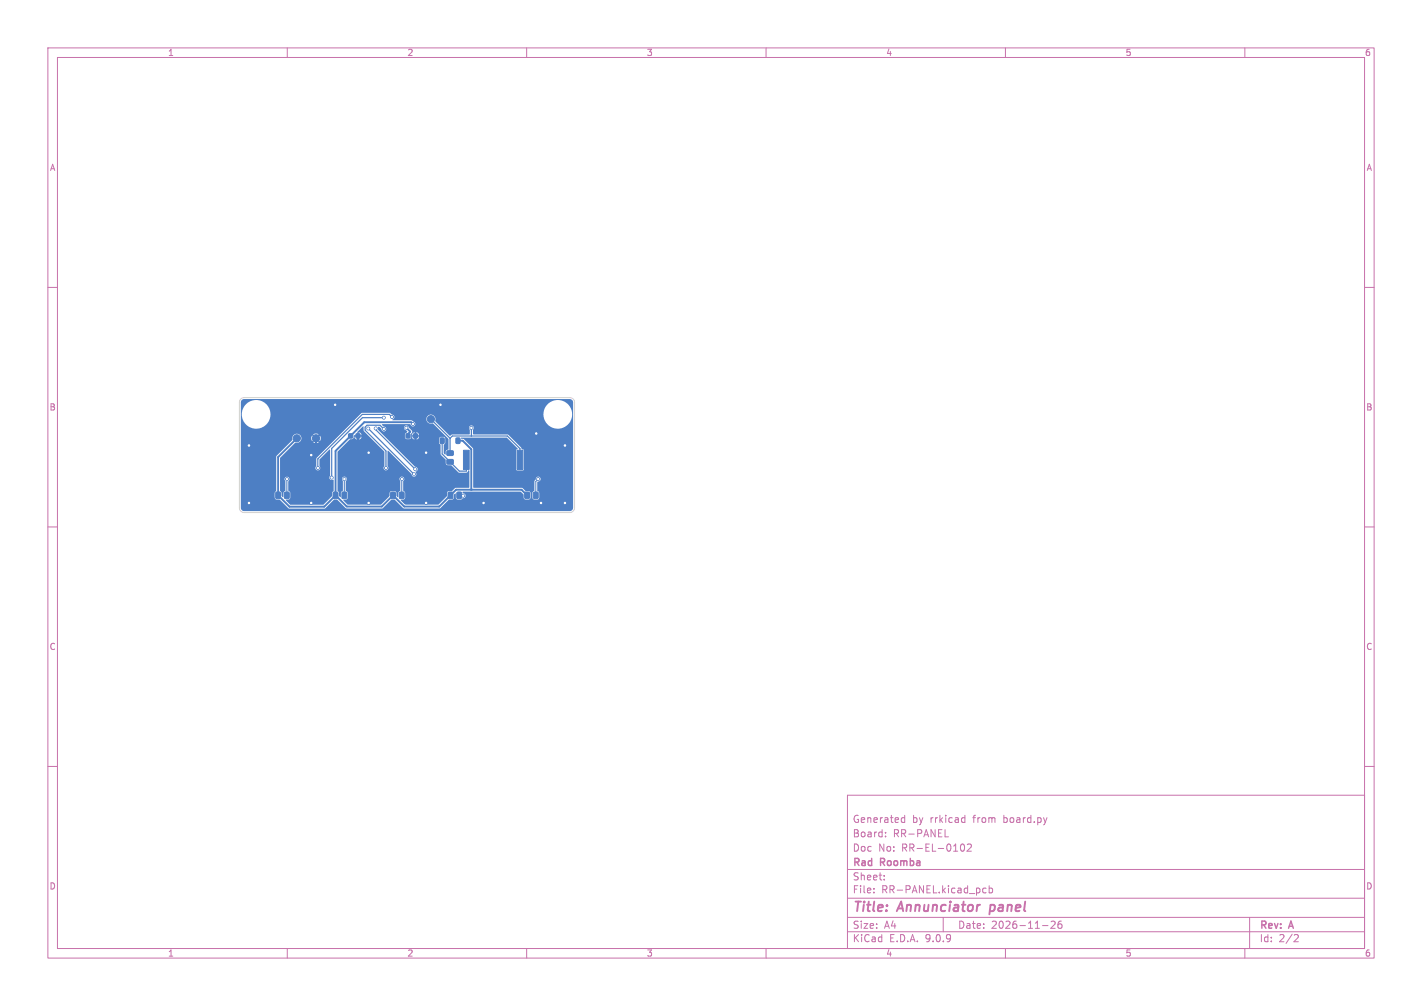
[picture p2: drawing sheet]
<svg xmlns="http://www.w3.org/2000/svg" width="297mm" height="210mm" viewBox="0 0 297 210" stroke-linecap="round" stroke-linejoin="round" font-family="sans-serif">
<defs><g id="words">
<g font-size="2.8" fill="#c872ab">
<text x="178" y="190.9">Title:</text>
<text x="187.7" y="190.9">Annunciator</text>
<text x="207.6" y="190.9">panel</text>
</g>
<g font-size="2.1" fill="#c872ab">
<text x="178" y="172">Generated</text>
<text x="190.5" y="172">by</text>
<text x="194.3" y="172">rrkicad</text>
<text x="203.4" y="172">from</text>
<text x="209.8" y="172">board.py</text>
<text x="178" y="178">Doc</text>
<text x="178" y="175">Board:</text>
<text x="183.4" y="178">No:</text>
<text x="186.5" y="175">RR-PANEL</text>
<text x="188.4" y="178">RR-EL-0102</text>
<text x="178" y="184">Sheet:</text>
<text x="178" y="181.2">Rad</text>
<text x="184" y="181.2">Roomba</text>
<text x="178" y="186.7">File:</text>
<text x="184.1" y="186.7">RR-PANEL.kicad_pcb</text>
<text x="178" y="196.9">KiCad</text>
<text x="178" y="194.1">Size:</text>
<text x="184.7" y="194.1">A4</text>
<text x="185.7" y="196.9">E.D.A.</text>
<text x="193.3" y="196.9">9.0.9</text>
<text x="200" y="194.1">Date:</text>
<text x="207" y="194.1">2026-11-26</text>
<text x="263" y="194.3">Rev:</text>
<text x="263" y="196.9">Id:</text>
<text x="267.1" y="196.9">2/2</text>
<text x="269.4" y="194.3">A</text>
</g>
<g font-size="1.8" fill="#c872ab">
<text x="35" y="11.9">1</text>
<text x="85" y="11.9">2</text>
<text x="135" y="11.9">3</text>
<text x="185" y="11.9">4</text>
<text x="235" y="11.9">5</text>
<text x="285" y="11.9">6</text>
<text x="10.3" y="35.9">A</text>
<text x="285.4" y="35.9">A</text>
<text x="10.3" y="85.9">B</text>
<text x="285.3" y="85.9">B</text>
<text x="10.3" y="135.9">C</text>
<text x="285.3" y="135.9">C</text>
<text x="10.3" y="185.9">D</text>
<text x="285.3" y="185.9">D</text>
<text x="35" y="199.9">1</text>
<text x="85" y="199.9">2</text>
<text x="135" y="199.9">3</text>
<text x="185" y="199.9">4</text>
<text x="235" y="199.9">5</text>
<text x="285" y="199.9">6</text>
</g>
</g></defs>
<g fill="none" stroke="#c872ab" stroke-width=".21">
<path d="M10 10h277v190h-277zM12 12h273v186h-273zM60 10v2M110 10v2M160 10v2M210 10v2M260 10v2M10 60h2M285 60h2M10 110h2M285 110h2M10 160h2"/>
<path d="M177 166h108v32h-108zM185 174.6v.1M185 173.8v.1M188.4 171.6h.6M188.4 170.8h.6M189 170.2v1.5M197.4 174.7h.7M200.6 176.8l.1-.5 .3-.1a.8 .8 0 0 1 .5 .7 .8 .8 0 0 1-.5 .8l-.3-.1-.1-.5M201.1 170.7l.4 .1M201.5 171.6l-.4 .1M201.5 170.2v1.5M202 176.3l.6-.1 .3 .4-.9 1.1h.9"/>
<path d="M218.7 170.7l-.4 1M285 160h2M60 198v2M110 198v2M160 198v2M177 194.5h108M177 191.5h108M177 187.5h108M177 181.5h108M182.5 186.3v.1M182.5 185.5v.1M184.7 183.6v.1"/>
<path d="M184.7 182.8v.1M197 191.5v3M205.2 186.1l.3 .3 .5-.1M206 185.5l-.5-.1-.3 .3M206.6 185.5l.4-.1 .3 .3-.1 .6h-.6M206.6 184.9v1.5M210 198v2M217.7 193.2h1.2M219.5 192.4l.6-.1 .3 .4-.9 1.1h.9M221.7 192.3l-.5 .1a1.01 1.01 0 0 0 0 1.4l.5-.1 .1-.5-.3-.3h-.4l-.1 .3M260 198v2M261 191.5v6.5"/>
<path d="M270.5 195.1l.5 .1 .2 .3-1 1.1h1"/>
</g>
<path d="M206.9 188.9l-.3 2" fill="none" stroke="#c872ab" stroke-width=".4"/>
<g fill="#4d7fc4" stroke="#4d7fc4" stroke-width=".21">
<path d="M93.4 96l1.1-.1 .2 .3v.6l-.3 .1h-.9l-.2-.2z"/>
<path d="M93.4 94.1h1.1l.2 .2v.6l-.3 .2h-.9l-.2-.2z"/>
<path d="M109.6 102.8l.8-.1 .2 .2v1l-.2 .2h-.6l-.2-.2z"/>
<path d="M111.5 102.8l.7-.1 .2 .2v1l-.1 .2h-.7l-.2-.2z"/>
<path d="M57.6 102.8l.8-.1 .2 .2v1l-.2 .2h-.6l-.2-.2z"/>
<path d="M59.5 102.8l.7-.1 .2 .2v1l-.1 .2h-.7l-.2-.2z"/>
<path d="M72.8 90.6h.8v.8h-.8z"/>
<path d="M74.4 90.6h.8v.8h-.8z"/>
<path d="M96.8 94h1.2v4h-1.2z"/>
<path d="M108 94h1.2v4h-1.2z"/>
<path d="M69.6 102.8l.7-.1 .3 .2v1l-.2 .2h-.6l-.2-.2z"/>
<path d="M71.5 102.8l.7-.1 .2 .2v1l-.1 .2h-.6l-.3-.2z"/>
<path d="M84.8 90.6h.8v.8h-.8z"/>
<path d="M86.4 90.6h.8v.8h-.8z"/>
<path d="M92 91.5h.7v1h-.7z"/>
<path d="M95.3 91.5h.7v1h-.7z"/>
<path d="M93.6 102.8l.7-.1 .3 .2v1l-.2 .2h-.6l-.2-.2z"/>
<path d="M95.5 102.8l.7-.1 .2 .2v1l-.1 .2h-.7l-.2-.2z"/>
<path d="M81.6 102.8l.7-.1 .3 .2v1l-.2 .2h-.6l-.2-.2z"/>
<path d="M83.5 102.8l.7-.1 .2 .2v1l-.1 .2h-.7l-.2-.2z"/>
<circle cx="66" cy="91.5" r=".75"/>
<circle cx="62" cy="91.5" r=".75"/>
<circle cx="90" cy="87.5" r=".75"/>
<circle cx="81.9" cy="87.1" r=".3"/>
<circle cx="66.4" cy="97.7" r=".3"/>
<circle cx="59.9" cy="100" r=".3"/>
<circle cx="86.2" cy="88.5" r=".3"/>
<circle cx="80.2" cy="87.2" r=".3"/>
<circle cx="69.3" cy="99.7" r=".3"/>
<circle cx="71.9" cy="100" r=".3"/>
<circle cx="80.2" cy="89.6" r=".3"/>
<circle cx="80.6" cy="97.7" r=".3"/>
<circle cx="83.9" cy="100" r=".3"/>
<circle cx="76.9" cy="89.4" r=".3"/>
<circle cx="86.5" cy="99" r=".3"/>
<circle cx="96.7" cy="103.5" r=".3"/>
<circle cx="78.5" cy="89.4" r=".3"/>
<circle cx="86.7" cy="97.9" r=".3"/>
<circle cx="112.4" cy="100" r=".3"/>
<circle cx="84.9" cy="89.3" r=".3"/>
<circle cx="65" cy="105" r=".3"/>
<circle cx="118" cy="105" r=".3"/>
<circle cx="52" cy="105" r=".3"/>
<circle cx="89" cy="105" r=".3"/>
<circle cx="65" cy="95" r=".3"/>
<circle cx="52" cy="93" r=".3"/>
<circle cx="77" cy="105" r=".3"/>
<circle cx="89" cy="94.5" r=".3"/>
<circle cx="113" cy="105" r=".3"/>
<circle cx="92" cy="84.5" r=".3"/>
<circle cx="112" cy="90.5" r=".3"/>
<circle cx="70" cy="84.5" r=".3"/>
<circle cx="77" cy="94.5" r=".3"/>
<circle cx="101" cy="105" r=".3"/>
<circle cx="118" cy="93" r=".3"/>
<circle cx="98.5" cy="89.3" r=".3"/>
</g>
<path d="M76.9 89.4l9.6 9.6M78.5 89.4v.3l8.2 8.2M80.2 87.2h-4.5l-6.4 6.4v6.1M80.2 89.6l-.8-.8h-2.7l-.4 .4v.6l4.3 4.3v3.6M81.9 87.1l-.6-.6h-5.6l-9.3 9.3v1.9M90 87.5l4 4M92.4 92v2.8l3.5 3.6h1.5v-2.4M94 91.5l.5-.5h11.5l2.6 2.6v2.4M94 91.5v3.1M98.5 89.3v1.7" fill="none" stroke="#4d7fc4" stroke-width=".25"/>
<path d="M59.9 100v3.4M71.9 100v3.4M83.9 100v3.4M95.9 103.4l.8 .1M112.4 100l-.5 .5v2.9" fill="none" stroke="#4d7fc4" stroke-width=".21"/>
<path d="M52 93v12M62 91.5l-3.9 3.9v8l2.4 2.4h7.2l2.4-2.4M70 84.5v3l-4 4v2.5l-1 1v10M74.8 91v1.3l2.2 2.2v10.5M84.9 89.3l.8 .8-.5 .5v.4M86.2 88.5l-.3-.4h-9.8l-6 6v9.3M86.8 91v1.3l2.2 2.2v10.5M95.6 92h1l1.8 1.8v8.4M112 90.5l2.5 2.5h3.5v12M70.1 103.4l2.3 2.3h7.3l2.4-2.3 2.3 2.3h7.3l3.6-3.5h13.6l1.2 1.2" fill="none" stroke="#4d7fc4" stroke-width=".4"/>
<path d="M50.5 83.5l.5-.2h68a.7 .7 0 0 1 .7 .7v22a.7 .7 0 0 1-.7 .7h-68a.7 .7 0 0 1-.7-.7v-3.1h7.1l.1 1.3 .9 .1 2 1.9h7.4l2-1.9h.6l2 1.8h7.4l2-1.8h.6l2 1.8h7.4l1.9-1.8 1-.1 .1-1 .3-.2 .1 .9 .2 .4h.9l.3-.2a.58 .58 0 0 0 .6-.6 .58 .58 0 0 0-.6-.6l.1-.3h12l.6 .6 .1 .7 .2 .4h.8l.3-.1 .1-1.3h.4l.1 1.3 1 .1 .3-.4v-1l-.4-.5v-1.7l.2-.2a.51 .51 0 0 0 .5-.5 .51 .51 0 0 0-.6-.5 .51 .51 0 0 0-.4 .6l-.3 .4v1.9l-.4 .5h-.4l-.4-.4h-.7l-.7-.7h-10.1l-.1-8.1-1.9-2-.6-.1v-.2h9.6l2.2 2.3-.3 .3v4l.1 .2h1.3l.2-.1v-4.1l-.4-.2-.1-.4-2.8-2.7h-7.2l-.1-.9a.52 .52 0 0 0 0-.8 .52 .52 0 0 0-.7 0 .52 .52 0 0 0 0 .8v.9h-3.7l-.4 .3-3.1-3.1a.98 .98 0 0 0-.7-1.4 .98 .98 0 0 0-1.2 1.2 .98 .98 0 0 0 1.4 .7l3.3 3.3v2.1l-.6 .3v.7l-.1 .1-.3-.3v-1.7l.3-.4v-1l-.3-.3h-.6l-.4 .4v.9l.3 .4v2l1.1 1.1v.9l.4 .2h.8l1.5 1.6h1.6l.3-.1 .1-.4h.2v3.6h-2.8l-.8 .7h-.8l-.2 .4v.7l-1.8 1.7h-7l-.9-.9 .7-.1 .2-.4v-1l-.4-.5v-1.9a.52 .52 0 0 0 .2-.8 .52 .52 0 0 0-.8-.1 .52 .52 0 0 0 0 .8v2l-.4 .5v.9l-.4-.3-.1-.9-.3-.1h-.8l-.2 .4v.7l-1.9 1.7h-6.9l-.9-.9 .7-.1 .2-.4v-1l-.4-.5v-1.9a.52 .52 0 0 0 .2-.8 .52 .52 0 0 0-.8-.1 .52 .52 0 0 0 0 .8v2l-.4 .3v1l-.1 .1-.3-.3v-.6l-.3-.4v-8.2l2.6-2.6 .6-.1 .2-.4h.2a.49 .49 0 0 0 .5 .5v-.5h.3v.5l.4-.1 .2-.4h-1.6v-.3h.7v-.6h.3v.6h.6v-.2a.61 .61 0 0 0-.9-.4l1.3-1.3 .1 1 4.3 4.3v3a.51 .51 0 0 0 0 .8 .51 .51 0 0 0 .7-.1 .51 .51 0 0 0-.1-.7v-3.1l.2-.1 4.8 4.8a.55 .55 0 0 0 .8 .5 .55 .55 0 0 0 .1-.9 .54 .54 0 0 0 .4-.6 .54 .54 0 0 0-.5-.5l-7.7-7.7-.1-.5 .4-.1 .3 .4a.52 .52 0 0 0 .7 .6 .52 .52 0 0 0 .3-.9h3.8l.1 .4 .6 .5-.5 .5v.8l.1 .2 .9 .1 .2-.2 .1-.3h.2l.1 .4 .4 .1v-.5h.3v.5a.49 .49 0 0 0 .6-.5h-1.6v-.5h.2v.2h.5v-.6h.3v.6h.6v-.2a.67 .67 0 0 0-1-.4l-.4 .1v.3h-.2l.2-.7-.8-1-.4-.2-.3 .1-.2 .3h-3.8l-.9-.5 .1-.2 5.9 .1a.52 .52 0 0 0 .5 .4 .52 .52 0 0 0 .5-.5 .52 .52 0 0 0-.4-.5l-.4-.3h-3.9l-.1-.1a.56 .56 0 0 0 .5-.6 .56 .56 0 0 0-.6-.5h31.7v.4a3 3 0 0 0 4.7 2.1 3 3 0 0 0-.3-5.2 3 3 0 0 0-4.4 2.7h-31.7l-.4-.3h-5.8l-9.5 9.4-.1 1.7a.51 .51 0 0 0 .1 .8 .51 .51 0 0 0 .7-.1 .51 .51 0 0 0-.1-.7v-1.4l2.2-2.1v5.5a.54 .54 0 0 0 0 .8 .54 .54 0 0 0 .8 .1v2.3l-.3 .4v.7l-1.9 1.8h-6.9l-.9-1 .7-.1 .2-.4v-1l-.4-.5v-2a.52 .52 0 0 0 .1-.7 .52 .52 0 0 0-.8 0 .52 .52 0 0 0 .1 .7v2l-.4 .3v1l-.1 .1-.3-.3v-.6l-.3-.4v-6.9l3.2-3.2 3.7-.1 .7 .2 .5-.2-.6-.6-.6 .6h-2.9l.3-.3 .1-.6h2.1l.2 .7 .6-.6h.4l.6 .6 .2-.3v-.4l-.2-.5-.6 .6h-.4l-.6-.6-.2 .5h-2.1l-.4-.7h2.9l.6 .6 .6-.6-.3-.2h-.4l-.5 .2h-2.9a.96 .96 0 0 0-1.1 .1 .96 .96 0 0 0-.3 1l-3.4 3.5v7.2l-.3 .4h-7.1v-16.4h.2v.4a3 3 0 0 0 4.7 2.1 3 3 0 0 0-.3-5.2 3 3 0 0 0-4.4 2.7h-.2v-2.5z" fill="#4d7fc4"/>
<path d="M50.3 83.3l.7-.3h68a1 1 0 0 1 1 1v22a1 1 0 0 1-1 1h-68a1 1 0 0 1-1-1v-22z" fill="none" stroke="#d0d2cd" stroke-width=".21"/>
<g fill="#fff" stroke="#fff" stroke-width=".21">
<circle cx="81.9" cy="87.1" r=".15"/>
<circle cx="66.4" cy="97.7" r=".15"/>
<circle cx="59.9" cy="100" r=".15"/>
<circle cx="86.2" cy="88.5" r=".15"/>
<circle cx="80.2" cy="87.2" r=".15"/>
<circle cx="69.3" cy="99.7" r=".15"/>
<circle cx="71.9" cy="100" r=".15"/>
<circle cx="80.2" cy="89.6" r=".15"/>
<circle cx="80.6" cy="97.7" r=".15"/>
<circle cx="83.9" cy="100" r=".15"/>
<circle cx="76.9" cy="89.4" r=".15"/>
<circle cx="86.5" cy="99" r=".15"/>
<circle cx="96.7" cy="103.5" r=".15"/>
<circle cx="78.5" cy="89.4" r=".15"/>
<circle cx="86.7" cy="97.9" r=".15"/>
<circle cx="112.4" cy="100" r=".15"/>
<circle cx="84.9" cy="89.3" r=".15"/>
<circle cx="65" cy="105" r=".15"/>
<circle cx="118" cy="105" r=".15"/>
<circle cx="52" cy="105" r=".15"/>
<circle cx="89" cy="105" r=".15"/>
<circle cx="65" cy="95" r=".15"/>
<circle cx="52" cy="93" r=".15"/>
<circle cx="77" cy="105" r=".15"/>
<circle cx="89" cy="94.5" r=".15"/>
<circle cx="113" cy="105" r=".15"/>
<circle cx="92" cy="84.5" r=".15"/>
<circle cx="112" cy="90.5" r=".15"/>
<circle cx="70" cy="84.5" r=".15"/>
<circle cx="77" cy="94.5" r=".15"/>
<circle cx="101" cy="105" r=".15"/>
<circle cx="118" cy="93" r=".15"/>
<circle cx="98.5" cy="89.3" r=".15"/>
<circle cx="53.5" cy="86.5" r="1.35"/>
<circle cx="116.5" cy="86.5" r="1.35"/>
</g>
<use href="#words"/>
</svg>
